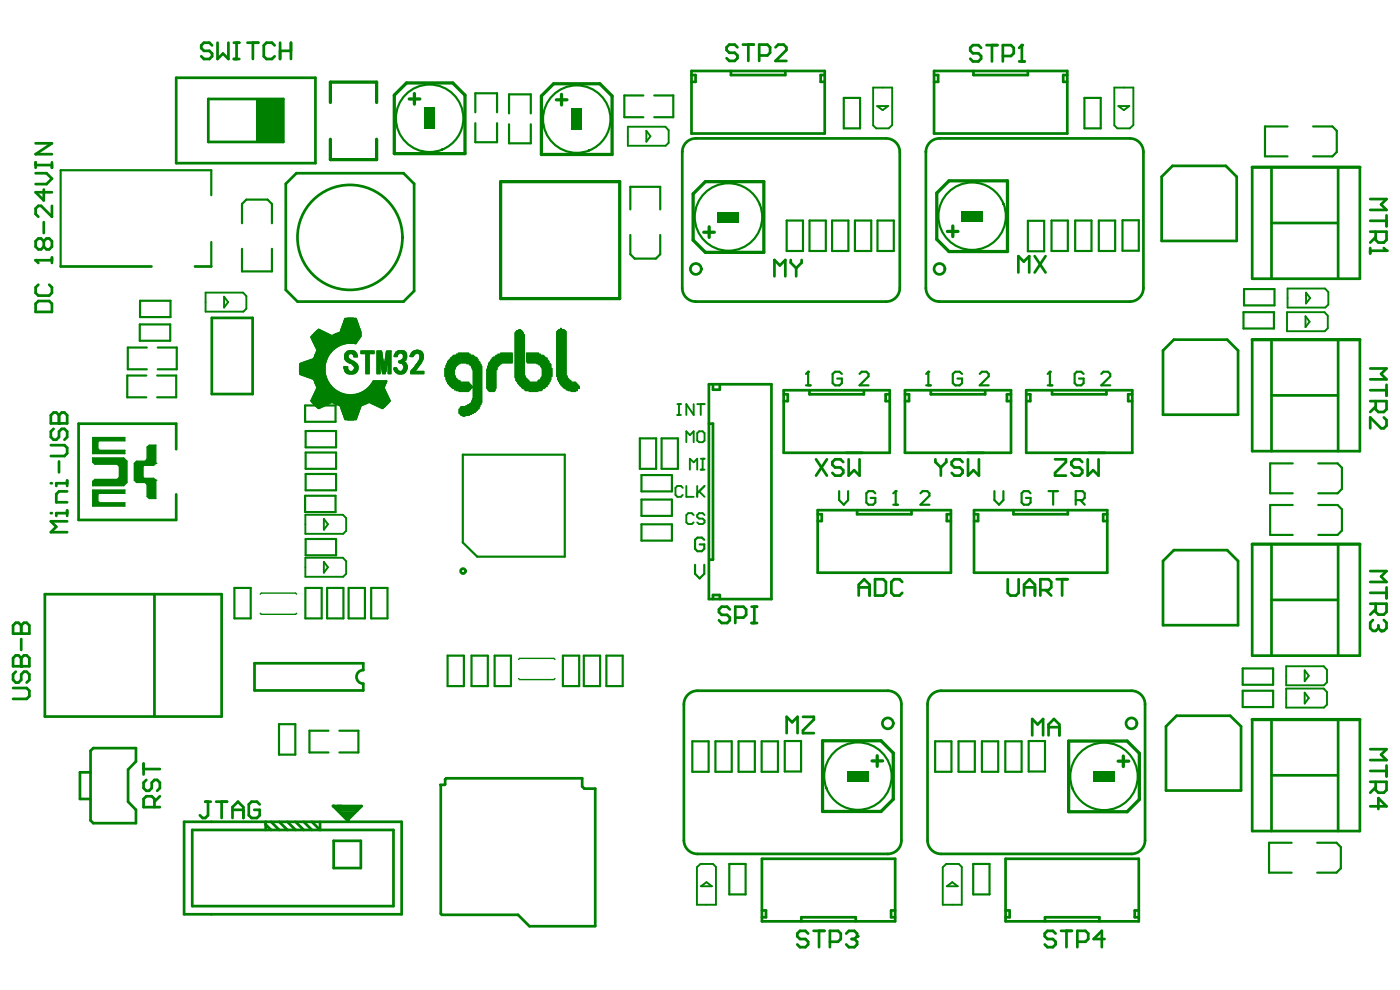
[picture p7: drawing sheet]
<svg xmlns="http://www.w3.org/2000/svg" width="297mm" height="210mm" viewBox="0 0 297 210" stroke-linecap="round" stroke-linejoin="round" font-family="sans-serif">
<g fill="#008000">
<path d="M31.2 94.8l.5-.4h1.4v3.9l-.5 .4h-2l-.3 .2v2.3l.3 .3h2l.5 .4v3.8h-1.4l-.5-.4v-2.5l-.4-.5h-1.8l-.5-.4v-3.6l.5-.5h1.8l.4-.4z" fill-rule="evenodd"/>
<path d="M19.7 103.9h6.8v.7h-5.5l-.2 .3v1.5l.2 .3h5.5v.7h-6.8z" fill-rule="evenodd"/>
<path d="M19.7 92.8h6.8v.7h-5.5l-.2 .2v1.6l.2 .2h5.5v.7h-6.8z" fill-rule="evenodd"/>
<path d="M19.7 97.1h6.5l.7 .7v4.5l-.7 .7h-6.5v-.9l.4-.4h4.8l.4-.5v-2.3l-.4-.4h-4.8l-.4-.4z" fill-rule="evenodd"/>
</g>
<path d="M17 169.5h2.2M17 163.8h2.2M19.2 174l.6 .6M27.2 170.1l1.6 1.7M28.8 161.5l-1.6 1.7M56.4 174.9l1.1 1.2M56.4 174.3v1.8M59.2 174.3l1.8 1.8M64.4 174.3l1.8 1.8M67.9 174.3v1.8" fill="none" stroke="#008000" stroke-width=".58"/>
<g fill="none" stroke="#008000" stroke-width=".29">
<path d="M19.7 97.1v1l.4 .4M20.8 95.3h.1M20.8 95.3l.2 .2M21 93.5l-.2 .2M24.9 98.5l.4 .4M26.2 97.1l.7 .7M26.5 92.8v.7M26.5 95.5v.7M29 97.8l-.5 .5M31.2 97.4l-.4 .4M31.7 94.4h1.4M33.1 98.3h.1"/>
<path d="M33.1 98.3l-.5 .4h-2M20.1 101.7l-.4 .4v.9M20.8 106.4h.1M20.8 106.4l.2 .3M21 104.6l-.2 .3v1.5M25.3 101.2l-.4 .5M26.5 106.7v.7M26.9 102.3l-.7 .7M28.5 101.9l.5 .4M30.6 101.5h2l.5 .4M30.8 102.3l.4 .5M31.2 105.3l.5 .4h1.4"/>
<path d="M33.1 101.9h.1M55.2 130.1l.2 .2M55.4 125.8l-.2 .2"/>
</g>
<path d="M43.6 64.1v2M47.5 62.9l.9 1.2-.9 1.1zM52.3 62.8v2.7l-.7 .6M64.8 109.2v2M64.8 118.3v4" fill="none" stroke="#008000" stroke-width=".4"/>
<path d="M52.3 42.3l-1 1M56.8 42.3l.9 1M64.7 86v3.5M49.7 131.2h3.5M49.7 124.7h3.5" fill="none" stroke="#008000" stroke-width=".46"/>
<circle cx="70.7" cy="171" r=".29" fill="#008000"/>
<path d="M71.6 171l-.1 .4" fill="none" stroke="#008000" stroke-width=".58"/>
<path d="M68.7 110.1l.9 1.1-.9 1.2zM68.7 119.2l.9 1.1-.9 1.2z" fill="none" stroke="#008000" stroke-width=".4"/>
<path d="M67.4 70h.6M67.4 69.9h.5M67.6 69.8h.1M67.6 69.9h.1M67.4 86.6h.6M67.4 86.6h.4M67.6 86.7h.1" fill="none" stroke="#008000" stroke-width=".21"/>
<path d="M71.2 86v3.5" fill="none" stroke="#008000" stroke-width=".46"/>
<circle cx="73.7" cy="174" r=".29" fill="#008000"/>
<path d="M73.7 174h.1" fill="none" stroke="#008000" stroke-width=".58"/>
<circle cx="73.7" cy="174" r=".29" fill="#008000"/>
<g fill="none" stroke="#008000" stroke-width=".58">
<path d="M37.4 16.5v18.1M66.9 16.5v18.1M146.7 15.9h.9v1.5h-.9M146.7 15.1v13.2M166.6 15.1v.8M175 15.9h-.9v1.5h.9M175 15.1v13.2M198.2 15.9h.8v1.5h-.8M198.2 15.1v13.2M206.5 15.1v.8M218.1 15.1v.8M226.4 15.9h-.8v1.5h.8"/>
<path d="M226.4 15.1v13.2M60.1 21v9.1M60.6 39v22.5M87.9 39v22.7M144.7 32.2v28.9M190.9 32.2v28.9M246.4 37.5v13.6M262.4 37.5v13.6M269.7 35.5v23.6M283.9 35.5v23.6M288.5 35.5v23.6h-.1M44.9 67.4v16.2h8.7"/>
<path d="M246.7 74.4v13.6M262.6 74.4v13.6M269.7 72v23.7M283.9 72v23.7M288.5 72v23.7h-.1M37.4 89.9v5.4M151.3 89.9v28.8h-.6M151.3 81.8v.9h1.4v-.9M163.7 81.5v45.6M166.3 83.6h.8v1.5h-.8M166.3 82.8v13.2M171.7 82.8v.8"/>
<path d="M183.3 82.8v.8M188.7 83.6h-.8v1.5h.8M188.7 82.8v13.2M192.8 83.6v1.5M197.5 82.8v.8M209 82.8v.8M214.5 83.6h-.9v1.5h.9M214.5 82.8v13.2M217.7 83.6h.9v1.5h-.9M217.7 82.8v13.2M223.2 82.8v.8M234.7 82.8v.8"/>
<path d="M240.2 83.6h-.9v1.5h.9M240.2 82.8v13.2M37.4 104.9v5.4M174.3 109.1v1.4M181.8 108.2v.9M193.4 108.2v.9M201.7 108.2v13.3M206.6 109.1h.9v1.4h-.9M206.6 108.2v13.3M226.5 108.2v.9M234.9 109.1h-.9v1.4h.9M234.9 108.2v13.3"/>
<path d="M246.7 119v13.6M262.6 119v13.6M269.7 115.4v23.7M283.9 115.4v23.7M288.5 115.4v23.7h-.1M9.5 126v26M32.8 126v26M47 126v26M151.3 127.1v-.9h1.4v.9M19.8 158.7l-.6 .6v14.7M28.8 158.7v2.8M54 140.7v5.8"/>
<path d="M77.1 140.7v1.4M77.1 145v1.5M145.1 149.4v28.8M191.2 149.4v28.8M263.3 154.1v13.6M269.7 152.6v23.7M283.9 152.6v23.7M288.5 152.6v23.7h-.1M17 163.8v5.7M27.2 163.2v6.9M28.8 171.8v2.8M39.1 174.3v19.6"/>
<path d="M40.8 176.1v16.1M57.5 174.3l1.7 1.8M61 174.3l1.7 1.8M62.7 174.3l1.7 1.8M66.2 174.3l1.7 1.8M70.7 171h6M71.5 171.4h4.8M71.8 171.9h4M72.2 172.4h3.1M73 172.9h1.8M73.4 173.3h1M76.5 178.4h-5.7v5.7h5.7"/>
<path d="M83.5 176.1v16.1M85.2 174.3v19.6M93.5 166.6v27.2l.2 .3M94.7 165.1l-.3 .2v1.1l-1 .1M123.5 165.1v1.7l.5 .5h2.3v29.1M109.9 194.1l2.4 2.4M161.6 193.1h.9v1.5h-.9M161.6 182.2v13.2M170 194.6v.8M181.5 194.6v.8M189.9 193.1h-.9v1.5h.9M189.9 182.2v13.2"/>
<path d="M213.3 193.1h.9v1.5h-.9M213.3 182.2v13.2M221.7 194.6v.8M241.6 193.1h-.9v1.5h.9M241.6 182.2v13.2"/>
</g>
<g fill="none" stroke="#008000" stroke-width=".4">
<path d="M185.2 18.6v8l.7 .6M189.3 18.6v7.9l-.8 .7M236.4 18.6v8l.6 .6M238.4 18.6h2v7.9l-.7 .7M133.2 26.9v4M137.1 27.7l.9 1.2-.9 1.2zM141.9 27.6v2.7M239.6 22.5l-1.2 .9M43.6 66.1h8M52.3 62.8l-.7-.7h-8v2M273 66.2v4.1M273.1 61.2v4"/>
<path d="M277 67.1l.8 1.1-.8 1.2zM277.1 62.1l.8 1.1-.8 1.2zM281 66.2l.7 .8v2.6l-.7 .7M281.1 61.2l.7 .8v2.6l-.6 .6M64.8 111.2v2M72.7 118.3l.7 .8v2.6l-.6 .6M72.7 109.2l.7 .7v2.7l-.6 .6M272.9 141.3v4.1M272.9 146.1v4M276.8 142.2l.8 1.1-.8 1.2zM276.8 146.9l.8 1.2-.8 1.1zM280.8 146.1l.7 .7v2.7l-.6 .6"/>
<path d="M280.8 141.3l.7 .8v2.6l-.6 .7M148.6 183.3l-.8 .7v7.9h2.1M149.9 187.1l-1.2 .9M151.3 183.3l.6 .6v8M200.7 183.3l-.7 .7v7.9M202 187.1l1.2 .9M203.4 183.3l.6 .6v8h-2"/>
</g>
<g fill="none" stroke="#008000" stroke-width=".21">
<path d="M72.2 70h4.2M72.2 70.1h4.3M72.3 69.9h4.1M72.3 70h4.1M72.3 69.7h4.1M72.3 69.8h4.1M72.4 69.6h3.9M72.4 69.7h4M72.5 69.5h3.8M72.5 69.3h3.7M72.5 69.4h3.8M72.6 69.1h3.5"/>
<path d="M72.6 69.2h3.6M72.6 68.9h3.5M72.6 69h3.5M72.7 68.8h3.3M72.7 68.9h3.4M72.7 68.6h3.3M72.7 68.7h3.3M72.8 68.5h3.1M72.9 68.2h3M72.9 68.3h3M72.9 68.4h3M72.9 68.5h3"/>
<path d="M72.9 77.8h.9M72.9 77.9h.9M72.9 78h.9M72.9 78.1h.9M72.9 78.2h.9M72.9 68.1h2.9M73 68h2.7M73 78.2h.8M73 78.3h.8M73 78.4h.8M73 78.5h.9M73 78.5h1"/>
<path d="M73 67.8h2.7M73 67.9h2.7M73.1 78.6h.9M73.1 78.7h1.1M73.1 75.4h.8M73.1 75.5h.8M73.1 75.5h.7M73.1 75.6h.7M73.1 75.7h.7M73.1 75.7h.8M73.1 75.8h.8M73.1 75.9h.8"/>
<path d="M73.1 76h.9M73.1 67.6h2.5M73.1 67.7h2.5M73.1 67.7h2.6M73.1 78.7h1.2M73.1 78.8h2.6M73.1 75.1h1.1M73.1 75.2h.9M73.1 75.3h.8M73.1 76.1h1M73.1 76.2h1.1M73.1 76.3h1.3"/>
<path d="M73.1 67.5h2.5M73.2 78.9h2.5M73.2 74.9h2.5M73.2 75h1.2M73.2 76.3h1.2M73.2 67.5h2.4M73.3 76.5h1.4M73.3 78.9h2.4M73.3 79h2.4M73.3 79h2.3M73.3 74.9h2.3M73.3 76.4h1.2"/>
<path d="M73.3 76.4h1.4M73.4 76.5h1.5M73.4 79.1h2.1M73.4 74.8h2.2M73.4 76.6h1.6M73.4 74.7h2.1M73.4 74.8h2.1M73.5 79.1h2M73.5 74.6h2M73.5 76.7h1.7M73.5 79.2h1.8M73.5 79.3h1.8"/>
<path d="M73.5 74.6h1.9M73.6 76.8h1.6M73.6 74.5h1.6M73.7 67.4h1.3M73.8 76.8h1.6M73.8 76.9h1.7M73.8 79.3h1.4M73.8 74.4h1.4M73.8 74.5h1.4M74 77h1.5M74 79.4h.9M74 74.4h.9"/>
<path d="M74.1 77h1.4M74.1 77.1h1.5M74.5 77.1h1.2M74.5 75h1.2M74.6 77.2h1.1M74.6 78.7h1.1M74.8 77.3h1.1M74.8 77.4h1.1M74.8 78.7h1.1M74.8 75.1h.9M74.8 75.2h.9M74.8 77.5h1.1"/>
<path d="M74.9 78.6h1M74.9 75.3h.8M75 77.5h.9M75 77.6h.9M75 77.6h1M75 78.5h.9M75 75.4h.9M75 75.5h.9M75 75.6h.9M75 77.7h1M75 78.3h1M75 78.4h.9"/>
<path d="M75 75.7h.9M75.2 77.8h.8M75.2 77.9h.8M75.2 78.2h.8M75.2 78.3h.8M75.2 72.9h.3M75.2 78h.8M75.2 78.1h.8M75.5 73h.1M77.6 76.5h.7M77.6 76.6h.7M77.6 76.7h.7"/>
<path d="M77.6 76.8h.7M77.6 76.9h.7M77.6 77h.7M77.6 77.1h.7M77.6 77.2h.7M77.6 77.3h.7M77.6 77.4h.7M77.6 77.5h.7M77.6 77.6h.7M77.6 77.7h.7M77.6 77.8h.7M77.6 77.9h.7"/>
<path d="M77.6 78h.7M77.6 78.1h.7M77.6 78.2h.7M77.6 78.3h.7M77.6 78.4h.7M77.6 78.5h.7M77.6 78.6h.7M77.6 78.7h.7M77.6 78.8h.7M77.6 78.9h.7M77.6 79h.7M77.6 79.1h.7"/>
<path d="M77.6 79.2h.7M77.6 79.3h.7M77.6 75.1h.7M77.6 75.2h.7M77.6 75.3h.7M77.6 75.4h.7M77.6 75.5h.7M77.6 75.6h.7M77.6 75.7h.7M77.6 75.8h.7M77.6 75.9h.7M77.6 76h.7"/>
<path d="M77.6 76.1h.7M77.6 76.2h.7M77.6 76.3h.7M77.6 76.4h.7M80 76.7h.6M80 76.8h.6M80 76.9h.6M80 77h.6M80 77.1h.6M80 77.2h.6M80 77.3h.6M80 77.4h.6"/>
<path d="M80 77.5h.6M80 77.6h.6M80 77.7h.6M80 77.8h.6M80 77.9h.6M80 78h.6M80 78.1h.6M80 78.2h.6M80 78.3h.6M80 78.4h.6M80 78.5h.6M80 78.6h.6"/>
<path d="M80 78.7h.6M80 78.8h.6M80 78.9h.6M80 79h.6M80 79.1h.6M80 79.2h.6M80 79.3h.6M80 74.4h.9M80 74.5h.9M80 74.6h.9M80 74.6h1M80 74.7h1"/>
<path d="M80 74.8h1M80 74.9h1M80 75h1M80 75.1h1.1M80 75.2h1.1M80 75.3h1.1M80 75.4h1.1M80 75.5h1.1M81.3 76.6h.1M81.5 77h.7M81.5 77.1h.7M81.5 77.2h.7"/>
<path d="M81.6 76.6h.7M81.6 76.7h.7M81.6 76.8h.7M81.6 76.9h.7M81.7 76.5h1.3M81.7 76.2h1.3M81.7 76.3h1.3M81.7 76.4h1.3M81.7 75.8h1.3M81.7 75.9h1.3M81.7 76h1.3M81.7 76.1h1.3"/>
<path d="M81.8 75.5h1.2M81.8 75.6h1.2M81.8 75.7h1.2M81.9 74.9h1.1M81.9 75h1.1M81.9 75.1h1.1M81.9 75.2h1.1M81.9 75.3h1.1M81.9 75.4h1.1M81.9 74.6h1.1M81.9 74.7h1.1M81.9 74.8h1.1"/>
<path d="M82 74.4h1M82 74.5h1M82.3 76.6h.7M82.3 76.7h.7M82.3 76.8h.7M82.3 76.9h.7M82.3 77h.7M82.3 77.1h.7M82.3 77.2h.7M82.3 77.3h.7M82.3 77.4h.7M82.3 77.5h.7"/>
<path d="M82.3 77.6h.7M82.3 77.7h.7M82.3 77.8h.7M82.3 77.9h.7M82.3 78h.7M82.3 78.1h.7M82.3 78.2h.7M82.3 78.3h.7M82.3 78.4h.7M82.3 78.5h.7M82.3 78.6h.7M82.3 78.7h.7"/>
<path d="M82.3 78.8h.7M82.3 78.9h.7M82.3 79h.7M82.3 79.1h.7M82.3 79.2h.7M82.3 79.3h.7M83.5 78h.7M83.5 78.1h.7M83.5 78.2h.7M83.5 78.2h.8M83.5 78.3h.8M83.6 78.4h.7"/>
<path d="M83.6 78.5h.8M83.6 78.5h.9M83.6 75.5h.7M83.6 75.6h.7M83.6 78h.6M83.6 78.6h.9M83.6 78.7h1.1M83.6 75.2h.9M83.6 75.3h.8M83.6 75.4h.7M83.6 75.7h.6M83.8 78.7h1.1"/>
<path d="M83.8 75.1h.7M83.8 75.2h.7M83.8 74.9h1.1M83.8 75h.9M84.2 75.7h.1M84.3 79.2h1.4M84.3 79.3h1.4M84.3 79.3h1.2M84.5 74.4h1M84.6 79.4h.7M86.9 75.5h.8M86.9 75.6h.8"/>
<path d="M87 75.4h.8M87 75.5h.8M87.1 78.8h2.8M87.1 78.9h2.8M87.1 79h2.8M87.1 79.1h2.8M87.1 79.2h2.8M87.1 79.3h2.8M87.1 75.2h.8M87.1 75.3h.8M87.1 75.7h.5M87.2 78.7h.9"/>
<path d="M87.2 78.7h2.7M87.2 75h1.1M87.2 75.1h.9M87.2 75.2h.8M87.2 78.6h.9M87.2 74.9h2.5M87.3 78.5h1M87.3 74.8h2.3M87.4 78.3h1M87.4 78.4h.9M87.4 74.7h2.2M87.4 74.8h2.2"/>
<path d="M87.5 74.6h2M87.5 78.3h1M87.6 78.2h.9M87.6 74.5h1.8M87.7 78h.8M87.7 78.1h.8M87.7 78.2h.8M87.7 78h.9M87.7 74.4h1.6M87.7 74.5h1.6M87.9 77.9h.8M87.9 77.8h.9"/>
<path d="M87.9 77.9h.9M88 77.8h.8M88 74.4h1.1M88 77.6h.9M88 77.7h.8M88.1 77.5h.9M88.1 77.6h.9M88.1 77.4h1M88.2 77.4h.9M88.3 77.3h.8M88.3 74.2h.5M88.3 74.3h.5"/>
<path d="M88.4 77.1h.9M88.4 77.2h.8M88.4 77.1h1M88.5 77h.9M88.6 76.8h.9M88.6 76.9h.9M88.7 76.8h.8M88.7 76.6h.8M88.7 76.7h.8M88.7 75h1M88.7 75h1.1M88.8 76.5h.8"/>
<path d="M88.9 76.5h.7M88.9 75.1h.9M88.9 76.4h.8M89 75.2h.8M89 76.2h.8M89 76.3h.8M89 76.3h.7M89 75.3h.8M89 76h.8M89 76.1h.8M89.1 75.4h.7M89.1 75.5h.7"/>
<path d="M89.1 75.6h.7M89.1 75.7h.7M89.1 75.8h.7M89.1 75.9h.7M97.2 74.9h2.3M97.2 75h2.3M99.8 77.5h2.2M99.8 77.6h2.2M100 77.6h2.2M100 77.7h2.2M100 77.8h2.2M100 77.9h2.2"/>
<path d="M100 78h2.2M100.2 78.1h2M100.2 78.2h2M100.2 78.3h2M100.2 78.4h2M100.2 78.5h2M100.4 78.5h1.8M100.4 78.6h1.8M100.4 78.7h1.8M100.4 78.8h1.8M100.4 78.9h1.8M100.4 79h1.8"/>
<path d="M100.4 79.1h1.8M100.4 79.2h1.8M100.4 79.3h1.8M100.4 79.4h1.8M100.4 79.5h1.8M100.4 79.6h1.8M100.4 79.7h1.8M100.4 79.8h1.8M100.4 79.9h1.8M100.4 80h1.8M104.4 75.9h4.3M104.4 76h4.3"/>
<path d="M104.4 76.1h4.3M104.6 75.7h4.1M104.6 75.8h4.1M104.6 75.9h4.1M105 75.5h3.7M105 75.6h3.7M105 75.7h3.7M105.2 75.3h3.5M105.2 75.4h3.5M105.2 75.5h3.5M105.6 75.1h3.1M105.6 75.2h3.1"/>
<path d="M105.6 75.3h3.1M106.2 74.9h2.5M106.2 75h2.5M109.3 76.5h2M109.3 76.6h2M109.3 76.7h2M109.3 76.8h2M109.3 76.9h2M109.3 77h2M109.3 77.1h2M109.3 77.2h2M109.3 77.3h2"/>
<path d="M109.3 77.4h2M109.3 77.5h2M109.3 77.6h2M109.3 77.7h2M109.3 77.8h2M109.3 77.9h2M109.3 78h2M109.3 78.1h2M109.3 78.2h2M109.3 78.3h2M109.3 78.4h2M109.3 78.5h2"/>
<path d="M109.3 78.6h2M109.3 78.7h2M109.3 78.8h2M109.3 78.9h2M109.3 79h2M109.3 79.1h2M109.3 79.2h2M109.3 79.3h2M109.3 79.4h2M109.3 72.9h2M109.3 73h2M109.3 74.4h2"/>
<path d="M109.3 74.5h2M109.3 74.6h2M109.3 74.7h2M109.3 74.8h2M109.3 74.9h2M109.3 75h2M109.3 75.1h2M109.3 75.2h2M109.3 75.3h2M109.3 75.4h2M109.3 75.5h2M109.3 75.6h2"/>
<path d="M109.3 75.7h2M109.3 75.8h2M109.3 75.9h2M109.3 76h2M109.3 76.1h2M109.3 76.2h2M109.3 76.3h2M109.3 76.4h2M109.3 74.2h2M109.3 74.3h2M109.3 79.5h2M109.3 79.6h2"/>
<path d="M109.3 79.7h2M109.3 79.7h2.2M109.3 79.8h2.2M109.3 79.9h2.2M109.3 80h2.2M109.3 71.9h2M109.3 72h2M109.3 72.1h2M109.3 72.2h2M109.3 72.3h2M109.3 72.4h2M109.3 72.5h2"/>
<path d="M109.3 72.6h2M109.3 72.7h2M109.3 72.8h2M109.3 73.1h2M109.3 73.2h2M109.3 73.3h2M109.3 73.4h2M109.3 73.5h2M109.3 73.6h2M109.3 73.7h2M109.3 73.8h2M109.3 73.9h2"/>
<path d="M109.3 74h2M109.3 74.1h2M109.3 70.5h1.7M109.3 70.6h1.7M109.3 70.7h1.7M109.3 70.8h1.7M109.3 70.9h1.7M109.3 71h2M109.3 71.1h2M109.3 71.2h2M109.3 71.3h2M109.3 71.4h2"/>
<path d="M109.3 71.5h2M109.3 71.6h2M109.3 71.7h2M109.3 71.8h2M109.4 70.3h1.5M109.4 70.4h1.5M109.4 70.5h1.5M109.6 70.1h1.1M109.6 70.2h1.1M109.6 70.3h1.1M110.1 69.9h.4M110.1 70h.4"/>
<path d="M113.9 77.1h2.8M113.9 77.2h2.8M114.3 77.2h2.6M114.3 77.3h2.6M114.3 77.4h2.6M114.7 77.5h2.2M114.7 77.6h2.2M114.7 77.7h2.2M114.7 77.8h2.2M114.9 77.9h2M114.9 78h2M114.9 80h2"/>
<path d="M115 78.1h2.1M115 78.2h2.1M115 78.3h2.1M115 78.4h2.1M115 78.5h2.1M115 78.6h2.1M115 78.7h2.1M115 78.8h2.1M115 78.9h2.1M115 79h2.1M115 79.1h2.1M115 79.2h2.1"/>
<path d="M115 79.3h2.1M115 79.4h2.1M115 79.5h2.1M115 79.6h2.1M115 79.7h2.1M115 79.8h2.1M115 79.9h2.1M118.3 70.1h1.6M118.3 80h2M118.3 70.2h1.6M118.3 70.3h1.6M118.5 69.9h1.2"/>
<path d="M118.5 70h1.2M118.9 69.6h.2M118.9 69.7h.2M118.9 69.8h.2M118.9 69.9h.2M72.2 86.5h4.3M72.3 86.6h4.1M72.3 86.7h4.1M72.3 86.8h4.1M72.4 86.9h4M72.4 86.9h3.9M72.4 87h3.9"/>
<path d="M72.5 87h3.8M72.5 87.1h3.8M72.5 87.2h3.8M72.5 87.2h3.7M72.5 87.3h3.7M72.6 87.3h3.6M72.6 87.4h3.6M72.6 87.5h3.5M72.6 87.6h3.5M72.7 87.6h3.4M72.7 87.7h3.4M72.7 87.7h3.3"/>
<path d="M72.7 87.8h3.3M72.7 87.9h3.3M72.7 88h3.3M72.8 88h3.1M72.9 88.1h3M72.9 88.2h3M72.9 88.3h3M72.9 88.4h3M72.9 88.4h2.9M73 88.5h2.7M73 88.6h2.7M73 88.7h2.7"/>
<path d="M73 88.8h2.7M73.1 88.8h2.6M73.1 88.9h2.5M73.1 89h2.5M73.2 89.1h2.4M73.7 89.1h1.3M96.8 82.8h2.8M96.8 82.9h2.8M97.4 83h2.1M97.4 83.1h2.1M97.8 88h1.8M97.8 88.1h1.8"/>
<path d="M98.2 88.2h.4M98.2 88.3h.4M99.8 85.5h2.2M99.8 85.6h2.2M100 85h2.2M100 85.1h2.2M100 85.2h2.2M100 85.3h2.2M100 85.4h2.2M100.2 84.6h2M100.2 84.7h2M100.2 84.8h2"/>
<path d="M100.2 84.9h2M100.2 85h2M100.4 82.8h1.8M100.4 82.9h1.8M100.4 83h1.8M100.4 83.1h1.8M100.4 81.1h1.8M100.4 81.2h1.8M100.4 81.3h1.8M100.4 81.4h1.8M100.4 81.5h1.8M100.4 81.6h1.8"/>
<path d="M100.4 81.7h1.8M100.4 81.8h1.8M100.4 81.9h1.8M100.4 82h1.8M100.4 82.3h1.8M100.4 82.4h1.8M100.4 82.5h1.8M100.4 82.6h1.8M100.4 82.7h1.8M100.4 83.2h1.8M100.4 83.3h1.8M100.4 83.4h1.8"/>
<path d="M100.4 83.5h1.8M100.4 83.6h1.8M100.4 83.7h1.8M100.4 83.8h1.8M100.4 83.9h1.8M100.4 84h1.8M100.4 84.1h1.8M100.4 84.2h1.8M100.4 84.3h1.8M100.4 84.4h1.8M100.4 84.5h1.8M100.4 80.1h1.8"/>
<path d="M100.4 80.2h1.8M100.4 80.3h1.8M100.4 80.4h1.8M100.4 80.5h1.8M100.4 80.6h1.8M100.4 80.7h1.8M100.4 80.8h1.8M100.4 80.9h1.8M100.4 81h1.8M109.3 80.1h2.2M109.3 80.2h2.4M109.4 80.2h2.3"/>
<path d="M109.4 80.3h2.3M109.4 80.4h2.5M109.4 80.5h2.5M109.4 80.6h2.7M109.4 80.7h2.7M109.4 80.8h2.9M109.6 80.8h2.7M109.6 80.9h2.7M109.6 81h2.7M114.1 80.8h2.6M114.1 80.9h2.6M114.1 81h2.6"/>
<path d="M114.3 80.6h2.6M114.3 80.6h2.4M114.3 80.7h2.4M114.7 80.2h2.2M114.7 80.3h2.2M114.7 80.4h2.2M114.7 80.5h2.2M114.9 80.1h2M118.3 80.1h2M118.3 80.2h2.2M118.3 80.3h2.2M118.3 80.4h2.4"/>
<path d="M118.3 80.5h2.4M118.3 80.6h2.6M118.5 80.6h2.4M118.5 80.7h2.4M118.5 80.8h2.6M118.5 80.9h2.6M118.5 81h2.6M118.7 81.1h3.4M118.7 81.2h3.4M118.7 81.2h3.6M118.7 81.3h3.6M118.7 81.4h3.6"/>
<path d="M118.7 81h3.4M118.9 81.5h3.6M118.9 81.6h3.6M120.1 82.5h2.4M120.1 82.6h2.4M120.1 82.7h2.4M120.5 82.8h2M120.5 82.9h2M121.1 83h1M121.1 83.1h1"/>
</g>
<g fill="none" stroke="#008000" stroke-width=".69">
<path d="M70.1 17.4v4.3M79.9 17.4v4.3M96 17.6l2.6 2.6v12.4M117.4 17.8l-2.5 2.6v12.4M70.1 29.5v4.4M79.9 29.5v4.4M83.6 20.2v12.4M106.2 38.5v24.8M129.9 20.4v12.4M131.5 38.5v24.8M149.6 38.5l-2.6 2.6v9.8l2.6 2.6M162 38.5v15"/>
<path d="M213.7 38.4v15M198.7 41v9.8M174.5 157.1v15M189.5 159.7v9.8M226.7 157.2v15M239.1 157.2l2.6 2.6v9.8l-2.6 2.6"/>
</g>
<g fill="none" stroke="#008000" stroke-width=".46">
<path d="M100.8 19.8v4M105.4 19.8v4M12.9 36.1v20.4M44.8 36.1v5.3M100.8 26.1v4.1M105.4 26.1v4.1M108 20v4.1M108 26.4v4M112.6 20v4.1M112.6 26.4v4M132.4 20.2v4.7M133.7 39.6v4.8"/>
<path d="M140.1 39.6v4.8M142.8 20.2v4.7M179 20.8h3.5v6.4h-3.5zM230.1 20.8v6.4M268.4 26.8v6.4M282.7 26.8l.9 .9v4.5l-.9 1M44.8 51.3v5.2M51.3 43.3v4.1M51.3 52.8v4.8h6.4v-4.8M52.3 42.3h4.5M57.7 43.3v4.1M133.7 49.8v4.1l.9 1"/>
<path d="M140.1 49.8v4.1l-1 1M166.9 46.8v6.4M170.3 46.8v6.4M171.7 46.8v6.4M175.2 46.8v6.4M176.5 46.8v6.4M180 46.8v6.4M181.4 46.8v6.4M184.8 46.8v6.4M186.2 46.8v6.4M189.6 46.8v6.4M218.1 46.8v6.5"/>
<path d="M221.5 46.8v6.5M223.1 46.8v6.4M226.5 46.8v6.4M228.1 46.8v6.4M231.6 46.8v6.4M233.1 46.8v6.4M236.6 46.8v6.4M241.6 46.7v6.5M29.7 68.8h6.4v3.5h-6.4zM29.7 67.3v-3.5h6.5v3.5M31 79.7h-4v4.6h4M31.1 73.7h-4v4.6h4"/>
<path d="M33.3 79.7h4.1v4.6h-4.1M33.5 73.7h4v4.6h-4M263.8 66.2v3.5M263.9 61.3v3.5M64.8 91.4v3.5M64.8 96v3.4M71.3 91.4v3.5M71.3 96v3.4M98.2 96.4v18.7M119.8 96.4v21.7M135.7 93v6.4M139.2 93v6.4"/>
<path d="M140.4 93v6.4M143.8 93v6.4M269.5 98.3v6.3M284.7 99.2v4.5M64.7 105.2v3.4M64.8 100.5v3.5M64.8 114.3v3.5M71.2 105.2v3.4M71.3 100.5v3.5M71.3 114.3v3.5M136.1 100.8v3.4M136.1 106v3.4"/>
<path d="M136.1 111.2v3.5M142.5 100.8v3.4M142.5 106v3.4M142.5 111.2v3.5M269.5 107.1v6.4M284.7 108v4.5M49.7 124.7v6.5M53.2 124.7v6.5M64.8 124.7v6.5M68.2 124.7v6.5M69.4 124.7v6.5M72.9 124.7v6.5"/>
<path d="M74 124.7v6.5M77.4 124.7v6.5M78.7 124.7v6.5M82.2 124.7v6.5M98.4 139.1v6.4M100 139.1h3.5v6.4h-3.5zM104.9 139.1h3.5v6.4h-3.5zM119.4 139.1v6.4M123.9 139.1v6.4M128.6 139.1v6.4M59.2 153.6v6.5M65.6 155v4.6"/>
<path d="M76 155v4.6M146.9 157.2v6.5M151.8 157.2v6.5M156.7 157.2v6.5M160.1 157.2v6.5M161.6 157.2v6.5M165 157.2v6.5M166.5 157.2v6.5M169.9 157.2v6.5M198.4 157.2v6.5M201.8 157.2v6.5M203.3 157.2v6.5"/>
<path d="M206.8 157.2v6.5M208.3 157.2v6.5M211.8 157.2v6.5M213.3 157.2v6.5M216.7 157.2v6.5M218.2 157.2v6.5M221.7 157.2v6.5M263.6 141.8v3.5M263.6 146.5v3.5M270.1 141.8v3.5M270.1 146.5v3.5M269.2 178.8v6.3"/>
<path d="M154.7 183.3v6.4M158.2 183.3v6.4M206.5 183.3h3.4v6.4h-3.4z"/>
</g>
<g fill="none" stroke="#008000" stroke-width=".29">
<path d="M19.7 92.8v3.4M20.8 93.7v1.6M25.3 98.9v2.3M26.9 97.8v4.5M28.5 98.3v3.6M29 97.8h1.8M30.6 98.7l-.3 .2M31.7 94.4l-.5 .4v2.6M33.1 94.4v3.9M19.7 103.9v3.5M26.5 103.9v.7M29 102.3h1.8"/>
<path d="M30.3 101.2l.3 .3M31.2 102.8v2.5M33.1 101.9v3.8M110.2 139.7l-.2 .2M117.5 139.7l.2 .2M110 143.9l.2 .3M117.7 143.9l-.2 .3"/>
</g>
<circle cx="71.8" cy="171.9" r=".29" fill="#008000"/>
<g fill="none" stroke="#008000" stroke-width=".46">
<path d="M100.8 19.8h4.6M12.9 36.1h31.9M100.8 30.2h4.6M108 20h4.6M108 30.4h4.6M132.4 24.9h4.1M132.4 20.2h4.1M133.7 39.6h6.4M138.8 24.9h4M138.8 20.2h4M230.1 20.8h3.4v6.4h-3.4M268.4 33.2h4.7"/>
<path d="M268.4 26.8h4.7M278.6 33.2h4.1M278.6 26.8h4.1M134.6 54.9h4.5M166.9 46.8h3.4M166.9 53.2h3.4M171.7 46.8h3.5M171.7 53.2h3.5M176.5 46.8h3.5M176.5 53.2h3.5M181.4 46.8h3.4M181.4 53.2h3.4"/>
<path d="M186.2 46.8h3.4M186.2 53.2h3.4M218.1 46.8h3.4M218.1 53.3h3.4M223.1 46.8h3.4M223.1 53.2h3.4M228.1 46.8h3.5M228.1 53.2h3.5M233.1 46.8h3.5M233.1 53.2h3.5M241.6 46.7h-3.5v6.5h3.5M29.7 67.3h6.5"/>
<path d="M263.8 66.2h6.5v3.5h-6.5M263.9 61.3h6.5v3.5h-6.5M64.7 86h6.5M64.7 89.5h6.5M64.8 96h6.5M64.8 91.4h6.5M64.8 99.4h6.5M64.8 94.9h6.5M98.2 96.4h21.6M135.7 93h3.5M135.7 99.4h3.5M140.4 93h3.4"/>
<path d="M140.4 99.4h3.4M269.5 98.3h4.7M279.7 98.3h4.1l.9 .9M64.7 105.2h6.5M64.7 108.6h6.5M64.8 114.3h6.5M64.8 100.5h6.5M64.8 104h6.5M64.8 117.8h6.5M98.2 115.1l3 3h18.6M136.1 114.7h6.4M136.1 111.2h6.4"/>
<path d="M136.1 109.4h6.4M136.1 106h6.4M136.1 100.8h6.4M136.1 104.2h6.4M269.5 104.6h4.7M269.5 107.1h4.7M269.5 113.5h4.7M279.7 107.1h4.1l.9 .9M284.7 103.7l-.9 .9h-4.1M284.7 112.5l-.9 1h-4.1M64.8 131.2h3.4M64.8 124.7h3.4"/>
<path d="M69.4 131.2h3.5M69.4 124.7h3.5M74 131.2h3.4M74 124.7h3.4M78.7 131.2h3.5M78.7 124.7h3.5M98.4 139.1h-3.4v6.4h3.4M119.4 139.1h3.5v6.4h-3.5M123.9 139.1h3.4v6.4h-3.4M128.6 139.1h3.5v6.4h-3.5M59.2 153.6h3.4v6.5h-3.4M65.6 159.6h4.1"/>
<path d="M65.6 155h4.1M72 159.6h4M72 155h4M146.9 157.2h3.4v6.5h-3.4M151.8 157.2h3.4v6.5h-3.4M156.7 157.2h3.4M161.6 157.2h3.4M166.5 157.2h3.4M198.4 157.2h3.4M203.3 157.2h3.5M208.3 157.2h3.5M213.3 157.2h3.4"/>
<path d="M218.2 157.2h3.5M263.6 146.5h6.5M263.6 150h6.5M263.6 141.8h6.5M263.6 145.3h6.5M156.7 163.7h3.4M161.6 163.7h3.4M166.5 163.7h3.4M198.4 163.7h3.4M203.3 163.7h3.5M208.3 163.7h3.5M213.3 163.7h3.4"/>
<path d="M218.2 163.7h3.5M269.2 178.8h4.8M279.4 178.8h4.1l1 .9v4.5l-1 .9h-4.1M154.7 189.7h3.5M154.7 183.3h3.5M269.2 185.1h4.8"/>
</g>
<g fill="none" stroke="#008000" stroke-width=".29">
<path d="M19.7 96.2h6.8M19.7 97.1h6.5M19.7 92.8h6.8M20.1 98.5h4.8M21 95.5h5.5M21 93.5h5.5M30.3 98.9v2.3M19.7 107.4h6.8M19.7 103.9h6.8M19.7 103h6.5M20.1 101.7h4.8M21 104.6h5.5"/>
<path d="M21 106.7h5.5M55.4 125.8h7.3l.2 .2M62.9 130.1l-.2 .2h-7.3M110.2 139.7h7.3M110.2 144.2h7.3"/>
</g>
<g fill="none" stroke="#008000" stroke-width=".4">
<path d="M185.2 18.6h4.1M236.4 18.6h2M133.2 26.9h8l.7 .7M141.9 30.3l-.7 .6h-8M185.9 27.2h2.6M186.1 22.5h2.3l-1.2 .9zM237 27.2h2.7M239.6 22.5h-2.3l1.1 .9M273 70.3h8M273 66.2h8M273.1 65.2h8.1M273.1 61.2h8"/>
<path d="M64.8 118.3h7.9M64.8 109.2h7.9M64.8 113.2h8M64.8 122.3h8M272.9 146.1h7.9M272.9 141.3h7.9M272.9 145.4h8M272.9 150.1h8M148.6 183.3h2.7M149.9 187.1l1.1 .9h-2.3M149.9 191.9h2M200 191.9h2"/>
<path d="M200.7 183.3h2.7M202 187.1l-1.1 .9h2.3"/>
</g>
<g fill="none" stroke="#008000" stroke-width=".21">
<path d="M63.5 77.6h5.5M63.5 77.7h5.5M63.5 77.8h5.5M63.5 77.9h5.5M63.5 78h5.5M63.5 78.1h5.5M63.5 78.2h5.5M63.5 78.3h5.5M63.5 78.4h5.5M63.5 78.5h5.5M63.5 78.6h5.5M63.5 78.7h5.5"/>
<path d="M63.5 78.8h5.5M63.5 78.9h5.5M63.6 77.1h5.5M63.6 77.2h5.5M63.6 77.3h5.5M63.6 77.4h5.5M63.6 77.5h5.5M63.6 77.5h5.4M63.6 77.6h5.4M63.6 78.9h5.4M63.6 79h5.4M63.6 79.1h5.5"/>
<path d="M63.6 79.2h5.5M63.6 79.3h5.5M63.6 79.4h5.5M63.6 79.5h5.5M63.8 77h5.3M63.8 79.5h5.3M63.9 77h5.2M64 79.6h5.1M64.1 76.9h5.1M64.1 79.7h5.1M64.3 76.8h4.9M64.3 79.7h4.9"/>
<path d="M64.4 79.8h4.8M64.6 76.7h4.6M64.6 79.8h4.6M64.8 76.7h4.4M64.8 79.9h4.4M64.8 76.6h4.4M65 80h4.2M65 76.5h4.2M65.2 76.5h4M65.4 76.4h3.9M65.5 76.4h3.8M65.7 76.3h3.6"/>
<path d="M65.8 76.3h3.5M65.9 71.5h10.6M65.9 71.6h10.5M66 76.2h3.4M66 71.4h10.6M66 71.6h10.4M66 71.7h10.4M66 71.8h10.3M66.1 71.9h10.2M66.1 71.3h10.5M66.1 71.8h10.2M66.1 71.9h10.1"/>
<path d="M66.1 71.2h10.5M66.2 72h10M66.2 72h9.9M66.2 72.1h9.9M66.2 71.1h10.4M66.2 71.2h10.4M66.2 72.2h9.8M66.2 72.3h9.8M66.2 76.1h3.2M66.2 71.1h4.1M66.3 72.3h9.6M66.3 72.4h9.6"/>
<path d="M66.3 72.5h9.6M66.3 72.5h9.5M66.3 76.1h3.1M66.3 71h3.7M66.3 71h3.8M66.4 72.6h9.3M66.4 70.9h3.5M66.5 72.7h9.2M66.5 72.7h9.1M66.5 72.8h9.1M66.5 72.9h9.1M66.5 76h3"/>
<path d="M66.5 70.8h3.2M66.6 72.9h7M66.6 73h6.7M66.6 75.9h2.9M66.6 76h2.9M66.6 70.7h3M66.6 73h6.4M66.6 75.7h3M66.6 75.8h3M66.6 70.7h2.8M66.7 73.1h6.1M66.7 73.1h6"/>
<path d="M66.7 73.2h5.8M66.7 75.5h3M66.7 75.6h3M66.7 75.6h2.9M66.7 75.7h2.9M66.7 70.6h2.6M66.7 73.3h5.6M66.7 73.3h5.5M66.7 73.4h5.3M66.7 75.3h3.1M66.7 75.4h3.1M66.7 70.5h2.5"/>
<path d="M66.8 73.4h5.1M66.8 75.2h3.1M66.8 75.3h3.1M66.8 70.5h2.3M66.9 73.5h5M66.9 73.5h4.8M66.9 75.1h3.1M66.9 75.2h3M66.9 70.4h2.1M66.9 73.6h4.7M66.9 73.7h4.7M66.9 73.7h4.5"/>
<path d="M66.9 74.9h3.2M66.9 75h3.1M66.9 70.4h1.9M67 73.8h4.3M67 74.9h3.2M67 70.3h1.7M67 73.9h4.2M67 74.7h3.3M67 74.8h3.3M67 74.8h3.2M67 70.3h1.6M67.1 74h4"/>
<path d="M67.1 74.1h3.9M67.1 74.5h3.3M67.1 74.6h3.3M67.1 70.2h1.4M67.1 74.1h3.8M67.1 74.2h3.7M67.1 74.5h3.4M67.1 70.1h1.3M67.2 74.2h3.6M67.2 74.3h3.5M67.2 74.4h3.4M67.2 70.1h1"/>
<path d="M67.3 70h.8M70.6 71.1h6M70.7 71h5.9M70.9 70.9h5.7M71.1 70.8h5.5M71.3 70.7h5.3M71.5 70.7h5.1M71.6 70.6h5M71.8 70.5h4.8M72 70.5h4.6M72.1 70.4h4.5M72.2 70.3h4.3"/>
<path d="M72.2 70.4h4.4M72.2 70.1h4.3M72.2 70.2h4.3M76.5 74.4h2.9M76.5 74.5h2.9M76.5 74.6h2.9M76.5 74.7h2.9M76.5 74.8h2.9M76.5 74.9h2.9M76.5 75h2.9M80 76.5h1.3M80 76.6h1.3"/>
<path d="M80 75.5h1.2M80 75.6h1.2M80 75.7h1.2M80 75.8h1.2M80 75.9h1.2M80 76h1.2M80 76.1h1.2M80 76.2h1.2M80 76.3h1.3M80 76.4h1.3M80.7 76.7h.7M80.7 76.8h.7"/>
<path d="M80.7 76.9h.7M80.7 77h.7M80.7 77.1h.8M80.8 77.1h.7M80.8 77.2h.7M80.8 77.3h1.4M80.8 77.4h1.3M80.9 77.5h1.2M80.9 77.6h1.2M80.9 77.7h1.2M80.9 77.8h1.1M80.9 77.9h1.1"/>
<path d="M80.9 78h1.1M80.9 78.1h1.1M80.9 78.2h1.1M81 78.2h1M81 78.3h1M81 78.4h1M81 78.5h1M81 78.6h.9M81 78.7h.9M81 78.8h.9M81 78.9h.9M81 78.9h.8"/>
<path d="M81 79h.8M81.2 79h.6M81.2 79.1h.6M81.2 79.2h.6M81.2 79.3h.6M81.2 79.3h.5M83.8 78.8h2.3M83.8 78.9h2.3M83.9 78.9h2.2M83.9 79h2.2M83.9 74.9h2.2M83.9 79h2.1"/>
<path d="M83.9 74.7h2.2M83.9 74.8h2.2M84 79.1h1.9M84 74.6h2.1M84.1 79.1h1.7M84.1 74.6h1.9M84.3 74.5h1.5M84.3 74.4h1.5M84.6 76.5h1.4M84.6 76.6h1.2M84.6 76.7h1.2M84.6 76.8h1.2"/>
<path d="M84.6 76.8h1.4M84.6 76.9h1.5M84.6 77h1.5M84.8 77h1.3M84.8 77.1h1.3M84.9 76.5h1.2M84.9 76.4h1.2M85 78.7h1.1M85.1 74.9h1.1M85.1 76.4h1M85.2 77.1h.9M85.2 78.7h.9"/>
<path d="M85.2 76.3h.9M85.3 75h.9M85.4 77.2h.8M85.4 78.6h.8M85.4 75.1h.8M85.4 76.2h.7M85.4 77.3h.9M85.4 78.5h.9M85.4 75.2h.8M85.4 76.1h.8M85.4 76.1h.7M85.5 77.4h.8"/>
<path d="M85.5 78.3h.8M85.5 78.4h.8M85.5 78.5h.8M85.5 75.2h.8M85.5 76h.7M85.5 77.5h.9M85.5 77.6h.9M85.5 78.2h.9M85.5 78.3h.9M85.5 75.3h.8M85.5 75.4h.8M85.5 75.5h.8"/>
<path d="M85.5 75.6h.8M85.5 75.7h.8M85.5 75.8h.8M85.5 75.9h.8M85.7 77.6h.7M85.7 77.7h.7M85.7 77.8h.7M85.7 77.9h.7M85.7 78h.7M85.7 78.1h.7M85.7 78.2h.7M94.4 78.1h2.2"/>
<path d="M94.4 78.2h2.2M94.4 78.3h2.2M94.4 78.3h2M94.4 78.4h2M94.4 78.5h2M94.4 78.6h2M94.4 78.7h2M94.4 78.8h2M94.4 78.9h2M94.4 79h2M94.4 79.1h2M94.4 79.2h2"/>
<path d="M94.4 79.3h2M94.4 79.4h2M94.4 79.5h2M94.4 79.6h2M94.4 79.7h2M94.4 79.7h2.2M94.4 79.8h2.2M94.4 79.9h2.2M94.6 77.5h2.4M94.6 77.6h2.4M94.6 77.6h2.2M94.6 77.7h2.2"/>
<path d="M94.6 77.8h2.2M94.6 77.9h2M94.6 78h2M94.6 80h2M94.8 77.1h2.8M94.8 77.2h2.8M94.8 77.2h2.4M94.8 77.3h2.4M94.8 77.4h2.4M95 76.6h6.6M95 76.7h6.6M95 76.8h6.8"/>
<path d="M95 76.9h6.8M95 77h6.8M95.2 76.5h6.2M95.2 76.4h6.2M95.4 76.2h6M95.4 76.3h6M95.5 75.9h5.7M95.5 76h5.7M95.5 76.1h5.7M95.8 75.7h5.2M95.8 75.8h5.2M95.8 75.9h5.2"/>
<path d="M96 75.5h4.6M96 75.6h4.6M96 75.7h4.6M96.2 75.3h4.2M96.2 75.4h4.2M96.2 75.5h4.2M96.8 75.1h3M96.8 75.2h3M96.8 75.3h3M99 77.1h2.8M99 77.2h2.8M99.6 77.2h2.4"/>
<path d="M99.6 77.3h2.4M99.6 77.4h2.4M103.3 78.3h2.1M103.3 78.4h2.1M103.3 78.5h2.1M103.3 78.5h1.9M103.3 78.6h1.9M103.3 78.7h1.9M103.3 78.8h1.9M103.3 78.9h1.9M103.3 79h1.9M103.3 79.1h1.9"/>
<path d="M103.3 79.2h1.9M103.3 79.3h1.9M103.3 79.4h1.9M103.3 79.5h1.9M103.3 79.6h1.9M103.3 79.7h1.9M103.3 79.8h1.9M103.3 79.9h1.9M103.3 80h1.9M103.4 77.6h2.3M103.4 77.7h2.3M103.4 77.8h2.3"/>
<path d="M103.4 77.9h2M103.4 78h2M103.4 78.1h2M103.4 78.2h2M103.6 77.1h2.8M103.6 77.2h2.8M103.6 77.2h2.5M103.6 77.3h2.5M103.6 77.4h2.5M103.6 77.5h2.3M103.6 77.6h2.3M103.8 76.8h4.9"/>
<path d="M103.8 76.9h4.9M103.8 77h4.9M104.1 76.5h4.6M104.1 76.6h4.6M104.1 76.7h4.6M104.1 76.4h4.6M104.2 76.2h4.5M104.2 76.3h4.5M111.7 76.5h4.6M111.7 76.6h4.8M111.7 76.7h4.8M111.7 76.8h4.8"/>
<path d="M111.7 74.9h2.6M111.7 75h2.6M111.7 75.1h3M111.7 75.2h3M111.7 75.3h3M111.7 75.3h3.6M111.7 75.4h3.6M111.7 75.5h3.6M111.7 75.5h3.8M111.7 75.6h3.8M111.7 75.7h3.8M111.7 75.7h4"/>
<path d="M111.7 75.8h4M111.7 75.9h4M111.7 75.9h4.4M111.7 76h4.4M111.7 76.1h4.4M111.7 76.2h4.4M111.7 76.3h4.4M111.7 76.4h4.6M111.9 76.8h4.6M111.9 76.9h4.6M111.9 77h4.6M118.1 76.5h2"/>
<path d="M118.1 76.6h2M118.1 76.7h2M118.1 76.8h2M118.1 76.9h2M118.1 77h2M118.1 77.1h2M118.1 77.2h2M118.1 77.3h2M118.1 77.4h2M118.1 77.5h2M118.1 77.6h2M118.1 77.7h2"/>
<path d="M118.1 77.8h2M118.1 77.9h2M118.1 78h2M118.1 78.1h2M118.1 78.2h2M118.1 78.3h2M118.1 78.4h2M118.1 78.5h2M118.1 78.6h2M118.1 78.7h2M118.1 78.8h2M118.1 78.9h2"/>
<path d="M118.1 79h2M118.1 79.1h2M118.1 79.2h2M118.1 79.3h2M118.1 79.4h2M118.1 79.5h2M118.1 79.6h2M118.1 79.7h2M118.1 79.7h2.2M118.1 79.8h2.2M118.1 79.9h2.2M118.1 71.9h2"/>
<path d="M118.1 72h2M118.1 72.1h2M118.1 72.2h2M118.1 72.3h2M118.1 72.4h2M118.1 72.5h2M118.1 72.6h2M118.1 72.7h2M118.1 72.8h2M118.1 72.9h2M118.1 73h2M118.1 73.1h2"/>
<path d="M118.1 73.2h2M118.1 73.3h2M118.1 73.4h2M118.1 73.5h2M118.1 73.6h2M118.1 73.7h2M118.1 73.8h2M118.1 73.9h2M118.1 74h2M118.1 74.1h2M118.1 74.2h2M118.1 74.3h2"/>
<path d="M118.1 74.4h2M118.1 74.5h2M118.1 74.6h2M118.1 74.7h2M118.1 74.8h2M118.1 74.9h2M118.1 75h2M118.1 75.1h2M118.1 75.2h2M118.1 75.3h2M118.1 75.4h2M118.1 75.5h2"/>
<path d="M118.1 75.6h2M118.1 75.7h2M118.1 75.8h2M118.1 75.9h2M118.1 76h2M118.1 76.1h2M118.1 76.2h2M118.1 76.3h2M118.1 76.4h2M118.1 70.3h2M118.1 70.4h2M118.1 70.5h2"/>
<path d="M118.1 70.6h2M118.1 70.7h2M118.1 70.8h2M118.1 70.9h2M118.1 71h2M118.1 71.1h2M118.1 71.2h2M118.1 71.3h2M118.1 71.4h2M118.1 71.5h2M118.1 71.6h2M118.1 71.7h2"/>
<path d="M118.1 71.8h2M65.2 80.1h4.1M65.5 80.1h3.8M65.5 80.2h3.8M65.8 80.2h3.5M65.9 85h16.9M65.9 80.3h3.4M65.9 85.1h16.9M66 80.4h3.4M66 84.8h16.7M66 84.9h16.8M66 85.1h16.8"/>
<path d="M66 85.2h16.7M66.1 84.7h16.6M66.1 85.3h16.6M66.1 84.6h16.6M66.1 85.3h16.5M66.2 84.4h16.3M66.2 84.5h16.4M66.2 84.6h16.4M66.2 85.4h16.3M66.2 85.4h4.2M66.2 85.5h4.1M66.2 80.4h3.2"/>
<path d="M66.2 84.3h16.3M66.3 84.2h16.1M66.3 85.5h3.8M66.3 84.1h16.1M66.4 85.6h3.6M66.4 80.5h3M66.4 85.7h3.5M66.4 83.9h15.9M66.4 84h15.9M66.4 84h16M66.5 83.9h15.8M66.5 85.7h3.2"/>
<path d="M66.5 80.5h3M66.5 83.7h15.7M66.5 83.8h15.8M66.6 85.8h3M66.6 83.6h6.7M66.6 83.6h7.2M66.6 80.6h2.9M66.6 80.7h2.9M66.6 85.9h2.8M66.6 83.5h6.3M66.6 83.5h6.4M66.6 80.8h3"/>
<path d="M66.7 85.9h2.5M66.7 83.4h5.8M66.7 83.4h6M66.7 80.9h2.9M66.7 80.9h3M66.7 81h3M66.7 86h2.5M66.7 81.1h3M66.7 81.2h3.1M66.7 81.2h3.2M66.7 83.2h5.3M66.7 83.2h5.5"/>
<path d="M66.7 83.3h5.7M66.8 86.1h2.3M66.8 81.3h3.1M66.8 83.1h5.2M66.9 81.4h3.1M66.9 81.5h3.1M66.9 83h4.8M66.9 83.1h5M66.9 86.1h2M66.9 86.2h1.9M66.9 81.6h3.2M66.9 82.8h4.5"/>
<path d="M66.9 82.9h4.7M67 86.2h1.7M67 81.7h3.2M67 82.8h4.4M67 81.8h3.3M67 81.9h3.3M67 82.6h4.1M67 82.7h4.2M67 82.7h4.3M67.1 86.3h1.4M67.1 86.4h1.4M67.1 81.9h3.3"/>
<path d="M67.1 82h3.3M67.1 82.4h3.8M67.1 82.5h3.9M67.1 82.5h4M67.1 82.4h3.7M67.2 86.4h1.1M67.2 82.1h3.4M67.2 82.2h3.4M67.2 82.3h3.5M67.2 82.3h3.6M67.3 86.5h.9M67.3 86.5h.8"/>
<path d="M70.5 85.4h7.7M70.6 85.5h7.6M70.7 85.5h7.3M70.8 85.6h7.1M70.9 85.7h6.9M71.1 85.7h6.5M71.2 85.8h6.3M71.3 85.8h6.1M71.5 85.9h5.7M71.7 85.9h5.4M71.8 86h5.2M72 86.1h4.7"/>
<path d="M72.1 86.1h4.5M72.2 86.2h4.4M72.2 86.3h4.3M72.2 86.4h4.3M74.9 83.6h7.2M75.4 83.6h6.7M75.7 83.5h6.4M75.9 83.5h6.2M76 83.4h6.1M76.3 83.4h5.7M76.4 83.3h5.6M76.5 83.2h5.5"/>
<path d="M76.7 83.2h5.3M76.7 83.1h5.2M76.9 83.1h5M77 83h4.9M77.1 83h4.8M77.2 82.9h4.6M77.3 82.8h4.5M77.4 82.8h4.4M77.4 82.7h4.3M77.5 82.7h4.2M77.6 82.6h4.1M77.7 82.5h3.9"/>
<path d="M77.8 82.5h3.8M77.8 82.4h3.8M77.9 82.4h3.7M77.9 82.3h3.7M78 82.3h3.5M78.1 82.2h3.4M78.2 82.1h3.3M78.2 82.1h3.4M78.3 82h3.3M78.3 81.9h3.3M78.4 81.9h3.3M78.4 85.4h4.1"/>
<path d="M78.5 81.8h3.2M78.5 85.5h4M78.5 81.7h3.2M78.6 81.7h3.2M78.6 81.6h3.2M78.6 85.5h3.8M78.7 81.5h3.1M78.7 81.4h3.2M78.7 81.5h3.2M78.7 85.6h3.6M78.8 81.3h3.1M78.8 85.7h3.5"/>
<path d="M78.9 81.2h3.1M78.9 81.3h3M79 85.7h3.3M79 81.1h3M79 81h3M79.1 85.8h3M79.1 80.9h3M79.1 80.8h3M79.3 85.9h2.8M79.5 85.9h2.5M79.5 86h2.5M79.7 86.1h2.2"/>
<path d="M79.8 86.1h2M80 86.2h1.8M80 86.2h1.7M80.2 86.3h1.4M80.3 86.4h1.3M80.4 86.4h1.2M80.5 86.5h1M80.6 86.5h.8M80.8 86.6h.5M80.9 86.6h.4M81 86.7h.2M94.6 80.1h2"/>
<path d="M94.6 80.2h2.2M94.6 80.3h2.2M94.6 80.4h2.4M94.6 80.5h2.4M94.6 80.6h2.6M94.8 80.6h2.4M94.8 80.7h2.4M94.8 80.8h2.8M94.8 80.9h2.8M94.8 81h2.8M95 81.1h4.5M95 81.2h4.5"/>
<path d="M95 81.2h4.6M95 81.3h4.6M95 81.4h4.6M95 81h4.5M95.2 81.5h4.6M95.2 81.6h4.6M95.4 81.7h4.6M95.4 81.8h4.6M95.4 81.9h4.6M95.5 81.9h4.7M95.5 82h4.7M95.8 82.1h6.4"/>
<path d="M95.8 82.2h6.4M95.8 82.3h6.4M96 82.3h4M96 82.4h4M96.4 82.5h3.4M96.4 82.6h3.4M96.4 82.7h3.4M97.4 86.8h4M97.4 86.9h4M97.4 86.9h3.8M97.4 87h3.8M97.4 87.1h3.8"/>
<path d="M97.4 87.2h3.6M97.4 87.3h3.6M97.4 87.3h3.4M97.4 87.4h3.4M97.4 87.5h3.4M97.4 87.6h3M97.4 87.7h3M97.6 86.5h4M97.6 86.6h4M97.6 86.7h4M97.6 87.8h2.4M97.6 87.9h2.4"/>
<path d="M97.8 86.2h4M97.8 86.3h3.8M97.8 86.4h3.8M98.8 86.1h3M98.8 86.2h3M99.2 85.8h2.8M99.2 85.9h2.6M99.2 86h2.6M99.6 85.7h2.4M99.6 85.8h2.4M103.3 81.1h1.9M103.3 81.2h1.9"/>
<path d="M103.3 81.3h1.9M103.3 81.4h1.9M103.3 81.5h1.9M103.3 81.6h1.9M103.3 81.7h1.9M103.3 81.8h1.9M103.3 81.9h1.9M103.3 82h1.9M103.3 82.1h1.9M103.3 82.2h1.9M103.3 82.3h1.9M103.3 82.4h1.9"/>
<path d="M103.3 80.1h1.9M103.3 80.2h1.9M103.3 80.3h1.9M103.3 80.4h1.9M103.3 80.5h1.9M103.3 80.6h1.9M103.3 80.7h1.9M103.3 80.8h1.9M103.3 80.9h1.9M103.3 81h1.9M103.4 82.5h1.6M103.4 82.6h1.6"/>
<path d="M103.4 82.7h1.6M103.6 82.8h1.4M103.6 82.9h1.4M103.8 83h1.1M103.8 83.1h1.1M109.8 81.1h6.7M109.8 81.2h6.7M109.8 81.3h6.7M109.8 81.4h6.7M109.8 81h6.7M110.1 81.5h6.2M110.1 81.6h6.2"/>
<path d="M110.2 81.7h5.9M110.2 81.8h5.9M110.2 81.9h5.9M110.5 81.9h5.6M110.5 82h5.6M110.6 82.1h5.1M110.6 82.2h5.1M110.6 82.3h5.1M110.8 82.3h4.7M110.8 82.4h4.7M111.2 82.5h3.9M111.2 82.6h3.9"/>
<path d="M111.2 82.7h3.9M111.5 82.8h3.4M111.5 82.9h3.4M112.3 83h1.8M112.3 83.1h1.8M119.1 81.7h3.7M119.1 81.8h3.7M119.1 81.9h3.7M119.3 81.9h3.6M119.3 82h3.6M119.5 82.1h3.4M119.5 82.2h3.4"/>
<path d="M119.5 82.3h3.4M119.7 82.3h3.2M119.7 82.4h3.2"/>
</g>
<g fill="none" stroke="#008000" stroke-width=".58">
<path d="M37.4 16.5h29.5M146.7 15.1h28.3M155.1 15.1v.8h11.5M198.2 15.1h28.2M206.5 15.9h11.6M37.4 34.6h29.5M60.1 21h-15.9v9.1h15.9M60.6 39l2.3-2.3h22.7l2.3 2.3M146.7 28.3h28.3M147.6 29.4h40.4M196.4 32.2v28.9M198.2 28.3h28.2"/>
<path d="M199.3 29.4h40.4M242.6 32.2v28.9M246.4 37.5l2.3-2.3h11.3l2.4 2.3M265.6 35.5v23.6h22.6M12.9 56.5h19.2M41.4 56.5h3.4M246.4 51.1h16M269.7 47.3h14.1M44.9 67.4h8.7v16.2M60.6 61.5l2.5 2.5h22.5l2.3-2.3M147.6 64h40.4M199.3 64h40.4"/>
<path d="M246.7 74.4l2.3-2.4h11.3l2.3 2.4M265.6 72v23.7h22.6M37.4 89.9h-20.7v20.4h20.7M150.4 89.9h.9M163.7 81.5h-13.3v45.6h13.3M166.3 96h22.4M166.3 82.8h22.4M171.7 83.6h11.6M192 83.6h.8M192 85.1h.8M197.5 83.6h11.5M214.5 82.8h-22.5v13.2h22.5"/>
<path d="M217.7 96h22.5M217.7 82.8h22.5M223.2 83.6h11.5M246.7 88h15.9M269.7 83.9h14.1M173.5 109.1h.8M173.5 110.5h.8M181.8 109.1h11.6M201.7 109.1h-.8v1.4h.8M201.7 108.2h-28.2v13.3h28.2M206.6 108.2h28.3M215 108.2v.9h11.5"/>
<path d="M246.7 119l2.3-2.3h11.3l2.3 2.3M265.6 115.4v23.7h22.6M9.5 126h37.5M206.6 121.5h28.3M246.7 132.6h15.9M269.7 127.3h14.1M9.5 152h37.5M19.8 158.7h9M54 146.5h23.1M54 140.7h23.1M148 146.5h40.3M196.8 149.4v28.8"/>
<path d="M199.7 146.5h40.3M242.9 149.4v28.8M263.3 154.1l-2.3-2.3h-11.4l-2.2 2.3v13.6h15.9M265.6 152.6v23.7h22.6M19.8 174.6h9M39.1 174.3h46.1M40.8 176.1h42.7M70.7 171l3 3M76.5 178.4v5.7M76.7 171l-3 3M94.7 165.1h28.8M269.7 164.5h14.1"/>
<path d="M39.1 193.9h46.1M40.8 192.2h42.7M93.7 194.1h16.2M112.3 196.5h14M148 181.1h40.3M161.6 195.4h28.3M161.6 182.2h28.3M170 194.6h11.5M199.7 181.1h40.3M213.3 195.4h28.3M213.3 182.2h28.3M221.7 194.6h11.5v.8"/>
</g>
<g fill="none" stroke="#008000" stroke-width=".69">
<path d="M70.1 17.4h9.8M96 17.6h-9.8l-2.6 2.6M117.4 17.8h9.9l2.6 2.6M70.1 33.9h9.8M83.6 32.6h15M106.2 38.5h25.3M114.9 32.8h15M149.6 38.5h12.4M213.7 38.4h-12.4l-2.6 2.6M265.6 35.5h22.9M149.6 53.5h12.4M198.7 50.8l2.6 2.6h12.4"/>
<path d="M106.2 63.3h25.3M265.6 72h22.9M265.6 115.4h22.9M174.5 157.1h12.4l2.6 2.6M226.7 157.2h12.4M265.6 152.6h22.9M189.5 169.5l-2.6 2.6h-12.4M226.7 172.2h12.4"/>
</g>
<g fill="#008000">
<path d="M90 22.8h2.3v4.5h-2.3z" fill-rule="evenodd"/>
<path d="M121.2 23h2.3v4.5h-2.3z" fill-rule="evenodd"/>
<path d="M179.7 163.5h4.6v2.3h-4.6z" fill-rule="evenodd"/>
<path d="M232 163.5h4.5v2.3h-4.5z" fill-rule="evenodd"/>
<path d="M54.4 21h5.7v9.1h-5.7z" fill-rule="evenodd"/>
<path d="M152.3 44.9h4.5v2.3h-4.5z" fill-rule="evenodd"/>
<path d="M204 44.7h4.5v2.3h-4.5z" fill-rule="evenodd"/>
</g>
<path d="M171.4 78.9v2.8M171 81.7h1M149.4 114.5l-.5-.5h-.9l-.6 .5v1.9l.6 .5h.9l.5-.5v-.9h-1" fill="none" stroke="#008000" stroke-width=".46"/>
<path d="M87.9 19.8v2.3M86.8 21h2.3" fill="none" stroke="#008000" stroke-width=".69"/>
<path d="M146.3 99.6v-2.3l.9 .8 .7-.8v2.3M148.7 97.3h.8M148.7 99.6h.8M149.1 97.3v2.3" fill="none" stroke="#008000" stroke-width=".4"/>
<circle cx="171.4" cy="78.9" r=".23" fill="#008000"/>
<path d="M171.4 78.9l-.4 .4M185.7 104.6l-.5-.4h-.9l-.5 .4v2l.5 .5h.9l.5-.5v-1h-1M189.5 107.1h1M190 104.2v2.9" fill="none" stroke="#008000" stroke-width=".46"/>
<circle cx="190" cy="104.2" r=".23" fill="#008000"/>
<path d="M204.1 79.3l-.5-.4h-.9l-.6 .4v2l.6 .4h.9l.5-.4v-1h-1M207.8 79.3l.5-.4h1l.4 .4v.5l-1.9 1.9h1.9M222.7 78.9v2.8M222.3 81.7h.9M190 104.2l-.5 .4M211 104.2v1.9l.9 1 1-1v-1.9M218.6 104.6l-.4-.4h-1l-.5 .4v2l.5 .5h1l.4-.5v-1h-1" fill="none" stroke="#008000" stroke-width=".46"/>
<circle cx="222.7" cy="78.9" r=".23" fill="#008000"/>
<path d="M178.6 79.3l-.5-.4h-.9l-.6 .4v2l.6 .4h.9l.5-.4v-1h-1M182.3 79.3l.5-.4h1l.5 .4v.5l-2 1.9h2M196.9 78.9v2.8M222.7 78.9l-.4 .4M196.5 81.7h1M147.4 119.8v1.9l1 1 1-1v-1.9M178 104.2v1.9l1 1 .9-1v-1.9M195.3 104.6l.4-.4h1l.5 .4v.6l-1.9 1.9h1.9" fill="none" stroke="#008000" stroke-width=".46"/>
<g fill="none" stroke="#008000" stroke-width=".4">
<path d="M143.7 85.7h.7M143.7 88h.7M144 85.7v2.3M145.6 93.8v-2.3l.7 .8 .9-.8v2.3M147.2 85.7v2.3l-1.6-2.3v2.3M147.9 85.7h1.6M148.3 91.5h.8l.4 .4v1.6l-.4 .3h-.8l-.4-.3v-1.6zM148.7 85.7v2.3M144.8 103.5l-.4-.4h-.7l-.4 .4v1.5l.4 .4h.7l.4-.4M145.6 103.1v2.3h1.6M147.2 109.3l-.4-.4h-.8l-.4 .4v1.5l.4 .4h.8l.4-.4M147.9 103.1v2.3"/>
<path d="M148.3 104.2l1.2 1.2M149.5 109.3l-.4-.4h-.8l-.4 .4v.4l.4 .3h.8l.4 .4v.4l-.4 .4h-.8l-.4-.4M149.5 103.1l-1.6 1.5"/>
</g>
<path d="M118 21.2h2.3M119.1 20v2.3M149.3 49.3h2.2M150.4 48.1v2.3M185 161.4h2.2M186.1 160.3v2.3M237.2 161.5h2.3M238.3 160.4v2.2" fill="none" stroke="#008000" stroke-width=".69"/>
<g fill="none" stroke="#008000" stroke-width=".58">
<path d="M164.3 58.6v-3.5l1.1 1.2 1.2-1.2v3.5M167.8 55.1v.6l1.1 1.2M168.9 56.9v1.7M170.1 55.1v.6l-1.2 1.2M173.1 97.4l2.3 3.5M175.4 97.4l-2.3 3.5M178.9 98l-.6-.6h-1.1l-.6 .6v.6l.6 .6h1.1l.6 .5v.6l-.6 .6h-1.1l-.6-.6M180 97.4v3.5l1.2-1.2 1.1 1.2v-3.5M30.5 162v2.3M30.5 163.1h3.4M31 165.4l-.5 .6v1.2l.5 .5h.6l.6-.5v-1.2l.6-.6h.5l.6 .6v1.2l-.6 .5M32.8 171.2v-1.7l-.6-.6h-1.2l-.5 .6v1.7h3.4"/>
<path d="M33.9 168.9l-1.1 1.2"/>
</g>
<circle cx="196.9" cy="78.9" r=".23" fill="#008000"/>
<path d="M196.9 78.9l-.4 .4M229.9 79.3l-.5-.4h-1l-.4 .4v2l.4 .4h1l.5-.4v-1h-1M233.6 79.3l.5-.4h1l.4 .4v.5l-1.9 1.9h1.9M222.4 104.2h2M223.4 104.2v2.9M228.2 106.1h1.4l.5-.5v-1l-.5-.4h-1.4v2.9M229.2 106.1l.9 1" fill="none" stroke="#008000" stroke-width=".46"/>
<path d="M201 49.1h2.2M202.1 47.9v2.3" fill="none" stroke="#008000" stroke-width=".69"/>
<g fill="none" stroke="#008000" stroke-width=".58">
<path d="M216 57.8v-3.5l1.2 1.2 1.1-1.2v3.5M219.5 54.3l2.3 3.5M221.8 54.3l-2.3 3.5M290.7 128.1h3.4v1.7l-.5 .6h-1.2l-.6-.6v-1.7M290.7 121.1h3.4l-1.1 1.2 1.1 1.1h-3.4M290.7 125.8h3.4M291.8 129.2l-1.1 1.2M293.6 131.5l.5 .6v1.2l-.5 .5h-.6M294.1 124.6v2.3M219 156v-3.5l1.1 1.2 1.2-1.2v3.5M222.4 156v-2.3l1.2-1.2 1.1 1.2v2.3M222.4 154.2h2.3"/>
<path d="M290.7 158.9h3.4l-1.1 1.2 1.1 1.1h-3.4M290.7 165.8h3.4v1.8l-.5 .6h-1.2l-.6-.6v-1.8M290.7 163.5h3.4M290.7 171h3.4l-1.7-1.7v2.3M291.8 167l-1.1 1.2M294.1 162.4v2.3"/>
</g>
<circle cx="293" cy="133.8" r=".29" fill="#008000"/>
<path d="M7.6 55.2h3.4M11 54.6v1.2M7.6 64.4l.5-.5h2.3l.6 .5v1.8h-3.4zM8.1 60.4l-.5 .6v1.1l.5 .6h2.3l.6-.6v-1.1l-.6-.6M291.3 131.5l-.6 .6v1.2l.6 .5h.5l.6-.5M292.4 133.3l.6 .5M292.4 132.7v.6" fill="none" stroke="#008000" stroke-width=".58"/>
<circle cx="7.6" cy="55.2" r=".29" fill="#008000"/>
<g fill="none" stroke="#008000" stroke-width=".58">
<path d="M156.4 10l-.5-.5h-1.2l-.6 .5v.6l.6 .6h1.2l.5 .6v.5l-.5 .6h-1.2l-.6-.6M157.6 9.5h2.3M158.8 9.5v3.4M161.1 11.8h1.7l.6-.6v-1.2l-.6-.5h-1.7v3.4M164.5 10l.6-.5h1.2l.5 .5v.6l-2.3 2.3h2.3M7.6 34.4v1.2M7.6 36.7h2.3l1.1 1.2-1.1 1.2h-2.3M7.6 35h3.4M7.6 30.4h3.4l-3.4 2.3h3.4M11 34.4v1.2M7.6 55.2l.5 .6M9.3 51.2l-.6-.6h-.6l-.5 .6v1.1l.5 .6h.6l.6-.6"/>
<path d="M9.3 51.2l.6-.6h.5l.6 .6v1.1l-.6 .6h-.5l-.6-.6M9.3 40.2v2.3l-1.7-1.7h3.4M9.3 47.1v2.3M9.3 51.2v1.1M11 43.7v2.3l-2.3-2.3h-.6l-.5 .5v1.2l.5 .6M290.7 49.1h3.4v1.8l-.5 .6h-1.2l-.6-.6v-1.8M290.7 52.6v1.2M290.7 42.2h3.4l-1.1 1.2 1.1 1.1h-3.4M290.7 46.8h3.4M290.7 53.2h3.4M291.8 50.3l-1.1 1.2M294.1 45.7v2.3"/>
<path d="M290.7 78.2h3.4l-1.1 1.1 1.1 1.2h-3.4M290.7 85.1h3.4v1.7l-.5 .6h-1.2l-.6-.6v-1.7M290.7 82.8h3.4M291.8 86.2l-1.1 1.2M293.6 88.5l.5 .6v1.2l-.5 .6h-.6l-2.3-2.4v2.4M294.1 81.6v2.3"/>
</g>
<circle cx="294.1" cy="53.2" r=".29" fill="#008000"/>
<path d="M293.6 52.6l.5 .6M14.2 110.6h-3.4l1.1 1.1-1.1 1.2h3.4M14.2 108.3v1.1M14.2 108.9h-2.3v.5" fill="none" stroke="#008000" stroke-width=".58"/>
<circle cx="10.8" cy="108.9" r=".29" fill="#008000"/>
<path d="M14.2 104.2h-1.7l-.6 .6v1.7h2.3M14.2 102.5h-2.3v.6M14.2 101.9v1.2" fill="none" stroke="#008000" stroke-width=".58"/>
<circle cx="10.8" cy="102.5" r=".29" fill="#008000"/>
<path d="M10.8 89.8h3.4v-1.7l-.5-.6h-.6l-.6 .6v1.7M10.8 94.4h2.9l.5 .6v1.2l-.5 .5h-2.9M11.4 91l-.6 .5v1.2l.6 .6h.5l.6-.6v-1.2l.6-.5h.6l.5 .5v1.2l-.5 .6M12.5 97.9v2.3" fill="none" stroke="#008000" stroke-width=".58"/>
<circle cx="12.5" cy="89.8" r=".29" fill="#008000"/>
<g fill="none" stroke="#008000" stroke-width=".58">
<path d="M10.8 89.8v-1.7l.6-.6h.5l.6 .6v1.7M198.4 97.4v.6l1.2 1.2M199.6 99.2v1.7M200.7 97.4v.6l-1.1 1.2M204.2 98l-.6-.6h-1.1l-.6 .6v.6l.6 .6h1.1l.6 .5v.6l-.6 .6h-1.1l-.6-.6M205.4 97.4v3.5l1.1-1.2 1.2 1.2v-3.5M223.8 97.4h2.3v.6l-2.3 2.3v.6h2.3M229.6 98l-.6-.6h-1.1l-.6 .6v.6l.6 .6h1.1l.6 .5v.6l-.6 .6h-1.1l-.6-.6M230.7 97.4v3.5l1.2-1.2 1.2 1.2v-3.5M154.8 129.3l-.5-.6h-1.2l-.6 .6v.5l.6 .6h1.2l.5 .6v.6l-.5 .6h-1.2l-.6-.6M156 131h1.7l.6-.6v-1.1l-.6-.6h-1.7v3.5M159.4 128.7h1.2"/>
<path d="M159.4 132.2h1.2M160 128.7v3.5M182.2 124.6h2.3M182.2 126.3v-2.3l1.1-1.1 1.2 1.1v2.3M185.6 122.9h1.8l.5 .5v2.4l-.5 .5h-1.8zM191.4 123.4l-.6-.5h-1.1l-.6 .5v2.4l.6 .5h1.1l.6-.5M213.8 122.9v2.9l.6 .5h1.1l.6-.5v-2.9M217.2 126.3v-2.3l1.2-1.1 1.2 1.1v2.3M217.2 124.6h2.4M220.7 125.2h1.7l.6-.6v-1.2l-.6-.5h-1.7v3.4M221.9 125.2l1.1 1.1M224.2 122.9h2.3"/>
<path d="M225.3 122.9v3.4M2.8 145.9h2.9l.5 .6v1.2l-.5 .6h-2.9M2.8 141.3h3.4v-1.7l-.5-.6h-.6l-.6 .6v1.7M3.3 142.5l-.5 .6v1.1l.5 .6h.6l.6-.6v-1.1l.6-.6h.6l.5 .6v1.1l-.5 .6M166.9 155.5v-3.4l1.1 1.1 1.2-1.1v3.4M170.3 152.1h2.4v.5l-2.4 2.3v.6h2.4M43.6 170.1h1.1M44.1 170.1v2.8l-.5 .6h-.6l-.6-.6M45.9 170.1h2.3M47 170.1v3.4M49.3 173.5v-2.3l1.2-1.1 1.1 1.1v2.3M49.3 171.8h2.3"/>
<path d="M55.1 170.6l-.6-.5h-1.1l-.6 .5v2.3l.6 .6h1.1l.6-.6v-1.1h-1.2M223.9 198l-.5-.5h-1.2l-.6 .5v.6l.6 .6h1.2l.5 .6v.5l-.5 .6h-1.2l-.6-.6M225.1 197.5h2.3M226.2 197.5v3.4M228.6 199.8h1.7l.6-.6v-1.2l-.6-.5h-1.7v3.4M234.3 199.2h-2.3l1.7-1.7v3.4"/>
</g>
<circle cx="4.5" cy="141.3" r=".29" fill="#008000"/>
<path d="M2.8 134.4h3.4v-1.7l-.5-.6h-.6l-.6 .6v1.7M4.5 135.6v2.3M2.8 141.3v-1.7l.5-.6h.6l.6 .6v1.7" fill="none" stroke="#008000" stroke-width=".58"/>
<circle cx="4.5" cy="134.4" r=".29" fill="#008000"/>
<g fill="none" stroke="#008000" stroke-width=".58">
<path d="M45 9.6l-.6-.5h-1.1l-.6 .5v.6l.6 .6h1.1l.6 .6v.5l-.6 .6h-1.1l-.6-.6M46.1 9.1v3.4l1.2-1.1 1.2 1.1v-3.4M49.6 9.1h1.2M49.6 12.5h1.2M50.2 9.1v3.4M52.5 9.1h2.3M53.6 9.1v3.4M58.3 9.6l-.6-.5h-1.2l-.5 .5v2.3l.5 .6h1.2l.6-.6M59.4 10.8h2.3M59.4 9.1v3.4M61.7 9.1v3.4M208.1 10.2l-.5-.6h-1.2l-.6 .6v.5l.6 .6h1.2l.5 .6v.6l-.5 .5h-1.2l-.6-.5"/>
<path d="M209.3 9.6h2.3M210.4 9.6v3.4M212.7 11.9h1.8l.6-.6v-1.1l-.6-.6h-1.8v3.4M216.2 13h1.2M216.8 9.6v3.4M2.8 134.4v-1.7l.5-.6h.6l.6 .6v1.7"/>
</g>
<circle cx="216.8" cy="9.6" r=".29" fill="#008000"/>
<path d="M216.8 9.6l-.6 .6M171.4 198l-.5-.5h-1.2l-.6 .5v.6l.6 .6h1.2l.5 .6v.5l-.5 .6h-1.2l-.6-.6M172.6 197.5h2.3M173.8 197.5v3.4M176.1 199.8h1.7l.6-.6v-1.2l-.6-.5h-1.7v3.4M179.5 198l.6-.5h1.2l.5 .5v.6" fill="none" stroke="#008000" stroke-width=".58"/>
<circle cx="181.8" cy="198.6" r=".29" fill="#008000"/>
<g fill="none" stroke="#008000" stroke-width=".58">
<path d="M147.6 29.4a2.88 2.88 0 0 0-2.9 2.8M188 29.4a2.88 2.88 0 0 1 2.9 2.8M199.3 29.4a2.88 2.88 0 0 0-2.9 2.8M239.7 29.4a2.88 2.88 0 0 1 2.9 2.8M144.7 61.1a2.88 2.88 0 0 0 2.9 2.9M190.9 61.1a2.88 2.88 0 0 1-2.9 2.9M196.4 61.1a2.88 2.88 0 0 0 2.9 2.9M242.6 61.1a2.88 2.88 0 0 1-2.9 2.9M98.7 121.1a.51 .51 0 0 1-.8 .5 .51 .51 0 0 1 .1-.9 .52 .52 0 0 1 .8 .4M77.1 142.1a1.44 1.44 0 0 0-1.5 1.5 1.44 1.44 0 0 0 1.5 1.4M148 146.5a2.88 2.88 0 0 0-2.9 2.9M188.3 146.5a2.88 2.88 0 0 1 2.9 2.9"/>
<path d="M199.7 146.5a2.88 2.88 0 0 0-2.9 2.9M240 146.5a2.88 2.88 0 0 1 2.9 2.9M145.1 178.2a2.88 2.88 0 0 0 2.9 2.9M191.2 178.2a2.88 2.88 0 0 1-2.9 2.9M196.8 178.2a2.88 2.88 0 0 0 2.9 2.9M242.9 178.2a2.88 2.88 0 0 1-2.9 2.9M180.7 199.2h.6M181.3 199.2l.5 .6v.5l-.5 .6h-1.2l-.6-.6M181.8 198.6l-.5 .6"/>
<circle cx="74.2" cy="50.4" r="11.1"/>
<circle cx="147.6" cy="57" r="1.15"/>
<circle cx="199.3" cy="57" r="1.15"/>
<circle cx="188.3" cy="153.4" r="1.15"/>
<circle cx="240" cy="153.4" r="1.15"/>
</g>
<g fill="none" stroke="#008000" stroke-width=".46">
<path d="M93.7 31.7h.1a7.2 7.2 0 0 1-9.8-7.4 7.2 7.2 0 0 1 11.1-5.1 7.2 7.2 0 0 1-.5 12.2l-.8 .3M124.9 31.9h.1a7.2 7.2 0 0 1-9.8-7.4 7.2 7.2 0 0 1 11.1-5.2 7.2 7.2 0 0 1-.5 12.3l-.8 .3M212.9 43.2a7.2 7.2 0 0 0-12.2-1.9 7.2 7.2 0 0 0 4.2 11.6 7.2 7.2 0 0 0 8.2-9.2l-.2-.4M175.4 167.2l-.1 .1a7.2 7.2 0 0 1 7.5-9.8 7.2 7.2 0 0 1 5.1 11.1 7.2 7.2 0 0 1-12.2-.6l-.4-.7M227.6 167.3h-.1a7.2 7.2 0 0 1 7.5-9.7 7.2 7.2 0 0 1 5.1 11.1 7.2 7.2 0 0 1-12.2-.6l-.3-.8"/>
<circle cx="154.5" cy="46" r="7.1"/>
</g>
</svg>
